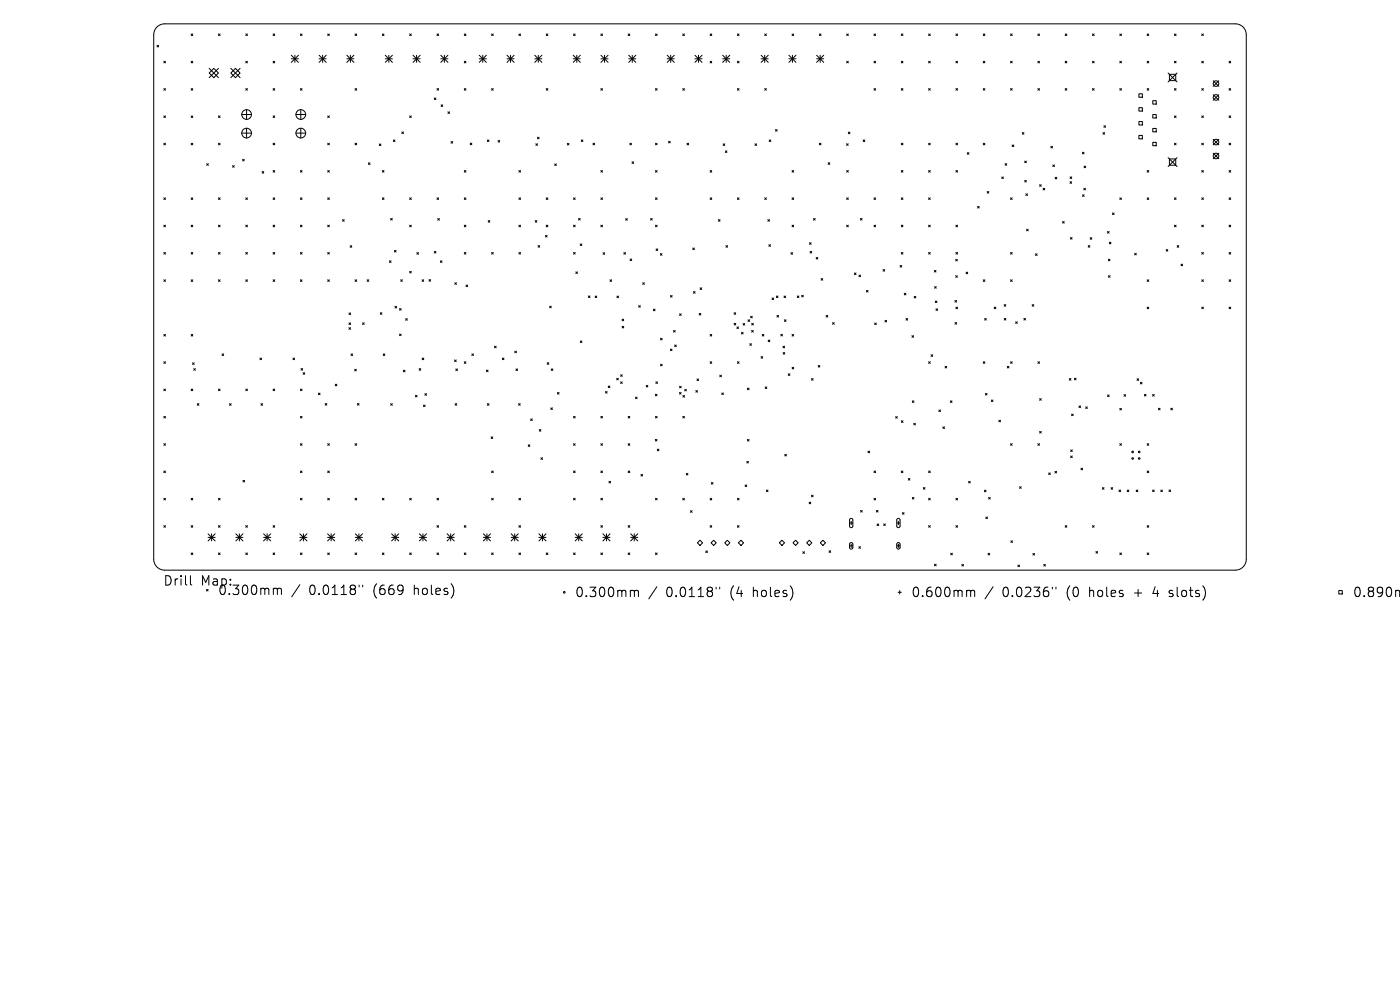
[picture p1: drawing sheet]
<svg xmlns="http://www.w3.org/2000/svg" width="297mm" height="210mm" viewBox="0 0 297 210" stroke-linecap="round" stroke-linejoin="round" font-family="sans-serif">
<defs><g id="words">
<g font-size="2.8">
<text x="34.6" y="124.5">Drill</text>
<text x="42.6" y="124.5">Map:</text>
<text x="46.1" y="126.5">0.300mm</text>
<text x="65.6" y="126.5">0.0118&quot;</text>
<text x="79.3" y="126.5">(669</text>
<text x="88.1" y="126.5">holes)</text>
<text x="121.9" y="126.9">0.300mm</text>
<text x="141.3" y="126.9">0.0118&quot;</text>
<text x="155.1" y="126.9">(4</text>
<text x="160" y="126.9">holes)</text>
<text x="193.2" y="126.9">0.600mm</text>
<text x="212.7" y="126.9">0.0236&quot;</text>
<text x="226.4" y="126.9">(0</text>
<text x="231.3" y="126.9">holes</text>
<text x="241.1" y="126.9">+</text>
<text x="245.3" y="126.9">4</text>
<text x="248.9" y="126.9">slots)</text>
<text x="286.9" y="126.9">0.890mm</text>
</g>
</g></defs>
<g fill="none" stroke="#000" stroke-width=".21">
<path d="M33.3 5.7l.8-.5 .8-.1h227.2a2.32 2.32 0 0 1 2.3 2.3v111.2a2.32 2.32 0 0 1-2.3 2.3h-227.2a2.32 2.32 0 0 1-2.3-2.3v-111.2l.2-1zM33.3 9.6l.4 .4M33.7 9.6l-.4 .4M34.8 13l.3 .3M34.8 18.8l.3 .3M35.1 13l-.3 .3M35.1 18.8l-.3 .3M40.6 18.8l.3 .3M40.6 7.2l.3 .3M40.6 13l.3 .3M40.9 7.2l-.3 .3M40.9 13l-.3 .3"/>
<path d="M40.9 18.8l-.3 .3M44.4 14.5l1.9 2M45.4 14.5l.9 1-.9 1-1-1zM46.3 7.2l.4 .3M46.3 14.5l-1.9 2M46.7 7.2l-.4 .3M49 14.5l1.9 2M49.9 14.5l1 1-1 1-.9-1zM50.9 14.5l-1.9 2M52.1 13l.4 .3M52.1 7.2l.4 .3M52.1 18.8l.4 .3"/>
<path d="M52.5 7.2l-.4 .3M52.5 13l-.4 .3M52.5 18.8l-.4 .3M57.9 13l.4 .3M57.9 7.2l.4 .3M57.9 18.8l.4 .3M58.3 7.2l-.4 .3M58.3 18.8l-.4 .3M58.3 13l-.4 .3M61.8 11.7l1.5 1.5M61.8 12.5h1.5M62.6 11.7v1.5"/>
<path d="M63.3 11.7l-1.5 1.5M63.7 18.8l.4 .3M63.7 7.2l.4 .3M64.1 18.8l-.4 .3M64.1 7.2l-.4 .3M67.7 12.5h1.5M67.7 11.7l1.5 1.5M68.4 11.7v1.5M69.2 11.7l-1.5 1.5M69.5 7.2l.4 .3M69.9 7.2l-.4 .3M73.6 12.5h1.5"/>
<path d="M73.6 11.7l1.5 1.5M74.3 11.7v1.5M75.1 11.7l-1.5 1.5M75.3 18.8l.4 .3M75.3 7.2l.4 .3M75.7 7.2l-.4 .3M75.7 18.8l-.4 .3M81.1 7.2l.4 .3M81.5 7.2l-.4 .3M81.7 12.5h1.5M81.7 11.7l1.5 1.5M82.5 11.7v1.5"/>
<path d="M83.2 11.7l-1.5 1.5M86.9 7.2l.4 .3M87.3 7.2l-.4 .3M87.6 12.5h1.5M87.6 11.7l1.5 1.5M88.4 11.7v1.5M89.1 11.7l-1.5 1.5M92.7 7.2l.3 .3M92.7 18.8l.3 .3M93 18.8l-.3 .3M93 7.2l-.3 .3M93.5 12.5h1.5"/>
<path d="M93.5 11.7l1.5 1.5M94.3 11.7v1.5M95 11.7l-1.5 1.5M98.5 13l.3 .3M98.5 7.2l.3 .3M98.5 18.8l.3 .3M98.8 7.2l-.3 .3M98.8 13l-.3 .3M98.8 18.8l-.3 .3M101.7 11.7l1.5 1.5M101.7 12.5h1.5M102.4 11.7v1.5"/>
<path d="M103.2 11.7l-1.5 1.5M104.3 18.8l.3 .3M104.3 7.2l.3 .3M104.6 7.2l-.3 .3M104.6 18.8l-.3 .3M107.6 11.7l1.5 1.5M107.6 12.5h1.5M108.3 11.7v1.5M109.1 11.7l-1.5 1.5M110.1 7.2l.3 .3M110.4 7.2l-.3 .3M113.4 11.7l1.6 1.5"/>
<path d="M113.4 12.5h1.6M114.2 11.7v1.5M115 11.7l-1.6 1.5M115.9 18.8l.3 .3M115.9 7.2l.3 .3M116.2 18.8l-.3 .3M116.2 7.2l-.3 .3M121.6 12.5h1.5M121.6 11.7l1.5 1.5M121.7 7.2l.3 .3M122 7.2l-.3 .3M122.4 11.7v1.5"/>
<path d="M123.1 11.7l-1.5 1.5M127.5 7.2l.3 .3M127.5 18.8l.3 .3M127.5 12.5h1.5M127.5 11.7l1.5 1.5M127.8 7.2l-.3 .3M127.8 18.8l-.3 .3M128.2 11.7v1.5M129 11.7l-1.5 1.5M133.3 7.2l.3 .3M133.4 12.5h1.5M133.4 11.7l1.5 1.5"/>
<path d="M133.6 7.2l-.3 .3M134.1 11.7v1.5M134.9 11.7l-1.5 1.5M139.1 7.2l.3 .3M139.1 18.8l.3 .3M139.4 18.8l-.3 .3M139.4 7.2l-.3 .3M141.5 12.5h1.5M141.5 11.7l1.5 1.5M142.3 11.7v1.5M143 11.7l-1.5 1.5M144.9 18.8l.3 .3"/>
<path d="M144.9 7.2l.3 .3M145.2 7.2l-.3 .3M145.2 18.8l-.3 .3M147.4 12.5h1.5M147.4 11.7l1.5 1.5M148.2 11.7v1.5M148.9 11.7l-1.5 1.5M150.6 13l.4 .3M150.6 7.2l.4 .3M151 13l-.4 .3M151 7.2l-.4 .3M153.3 12.5h1.5"/>
<path d="M153.3 11.7l1.5 1.5M154.1 11.7v1.5M154.8 11.7l-1.5 1.5M156.4 18.8l.4 .3M156.4 7.2l.4 .3M156.4 13l.4 .3M156.8 13l-.4 .3M156.8 18.8l-.4 .3M156.8 7.2l-.4 .3M161.5 12.5h1.5M161.5 11.7l1.5 1.5M162.2 11.7v1.5"/>
<path d="M162.2 18.8l.4 .3M162.2 7.2l.4 .3M162.6 7.2l-.4 .3M162.6 18.8l-.4 .3M163 11.7l-1.5 1.5M167.4 12.5h1.5M167.4 11.7l1.5 1.5M168 7.2l.4 .3M168.1 11.7v1.5M168.4 7.2l-.4 .3M168.9 11.7l-1.5 1.5M173.2 12.5h1.5"/>
<path d="M173.2 11.7l1.5 1.5M173.8 7.2l.4 .3M174 11.7v1.5M174.2 7.2l-.4 .3M174.7 11.7l-1.5 1.5M179.6 13l.4 .3M179.6 7.2l.4 .3M180 13l-.4 .3M180 7.2l-.4 .3M185.4 18.8l.4 .3M185.4 13l.4 .3M185.4 7.2l.4 .3"/>
<path d="M185.8 7.2l-.4 .3M185.8 13l-.4 .3M185.8 18.8l-.4 .3M191.2 18.8l.4 .3M191.2 13l.4 .3M191.2 7.2l.4 .3M191.6 7.2l-.4 .3M191.6 18.8l-.4 .3M191.6 13l-.4 .3M197 18.8l.3 .3M197 7.2l.3 .3M197 13l.3 .3"/>
<path d="M197.3 18.8l-.3 .3M197.3 13l-.3 .3M197.3 7.2l-.3 .3M202.8 18.8l.3 .3M202.8 7.2l.3 .3M202.8 13l.3 .3M203.1 13l-.3 .3M203.1 18.8l-.3 .3M203.1 7.2l-.3 .3M208.6 13l.3 .3M208.6 18.8l.3 .3M208.6 7.2l.3 .3"/>
<path d="M208.9 7.2l-.3 .3M208.9 13l-.3 .3M208.9 18.8l-.3 .3M214.4 13l.3 .3M214.4 7.2l.3 .3M214.4 18.8l.3 .3M214.7 7.2l-.3 .3M214.7 18.8l-.3 .3M214.7 13l-.3 .3M220.2 18.8l.3 .3M220.2 13l.3 .3M220.2 7.2l.3 .3"/>
<path d="M220.5 18.8l-.3 .3M220.5 13l-.3 .3M220.5 7.2l-.3 .3M226 18.8l.3 .3M226 13l.3 .3M226 7.2l.3 .3M226.3 13l-.3 .3M226.3 7.2l-.3 .3M226.3 18.8l-.3 .3M231.8 18.8l.3 .3M231.8 13l.3 .3M231.8 7.2l.3 .3"/>
<path d="M232.1 7.2l-.3 .3M232.1 18.8l-.3 .3M232.1 13l-.3 .3M237.6 18.8l.3 .3M237.6 7.2l.3 .3M237.6 13l.3 .3M237.9 18.8l-.3 .3M237.9 13l-.3 .3M237.9 7.2l-.3 .3M241.6 19.9h.7v.7h-.7zM243.4 18.8l.3 .3M243.4 7.2l.3 .3"/>
<path d="M243.4 13l.3 .3M243.7 13l-.3 .3M243.7 18.8l-.3 .3M243.7 7.2l-.3 .3M247.8 15.5l1.9 1.9M248.1 15.8h1.3v1.3h-1.3zM249.2 13l.3 .3M249.2 18.8l.3 .3M249.2 7.2l.3 .3M249.5 7.2l-.3 .3M249.5 13l-.3 .3M249.5 18.8l-.3 .3"/>
<path d="M249.7 15.5l-1.9 1.9M254.9 13l.4 .3M254.9 7.2l.4 .3M254.9 18.8l.4 .3M255.3 7.2l-.4 .3M255.3 18.8l-.4 .3M255.3 13l-.4 .3M257.4 17.1l1.2 1.2M258.6 17.1l-1.2 1.2M260.7 18.8l.4 .3M260.7 13l.4 .3M261.1 13l-.4 .3"/>
<path d="M261.1 18.8l-.4 .3M34.8 24.6l.3 .3M34.8 30.4l.3 .3M35.1 24.6l-.3 .3M35.1 30.4l-.3 .3M40.6 24.6l.3 .3M40.6 30.4l.3 .3M40.9 24.6l-.3 .3M40.9 30.4l-.3 .3M43.9 34.7l.3 .4M44.2 34.7l-.3 .4M46.3 24.6l.4 .3"/>
<path d="M46.3 30.4l.4 .3M46.7 30.4l-.4 .3M46.7 24.6l-.4 .3M49.3 35.1l.4 .4M49.7 35.1l-.4 .4M51.3 24.3h2M51.3 28.2h2M51.5 33.8l.3 .3M51.8 33.8l-.3 .3M52.3 23.3v2M52.3 27.2v2.1M55.6 36.4l.4 .3"/>
<path d="M56 36.4l-.4 .3M57.9 30.4l.4 .3M57.9 24.6l.4 .3M57.9 36.2l.4 .3M58.3 24.6l-.4 .3M58.3 30.4l-.4 .3M58.3 36.2l-.4 .3M62.8 24.3h2M62.8 28.2h2M63.7 36.2l.4 .3M63.8 23.3v2M63.8 27.2v2.1"/>
<path d="M64.1 36.2l-.4 .3M69.5 36.2l.4 .3M69.5 30.4l.4 .3M69.5 24.6l.4 .3M69.9 24.6l-.4 .3M69.9 36.2l-.4 .3M69.9 30.4l-.4 .3M75.3 30.4l.4 .3M75.7 30.4l-.4 .3M78.2 34.5l.3 .4M78.5 34.5l-.3 .4M80.5 30.5l.3 .4"/>
<path d="M80.8 30.5l-.3 .4M81.1 36.2l.4 .3M81.5 36.2l-.4 .3M83.4 29.7l.4 .3M83.8 29.7l-.4 .3M85.3 28l.3 .3M85.6 28l-.3 .3M86.9 24.6l.4 .3M87.3 24.6l-.4 .3M92.1 20.8l.4 .3M92.5 20.8l-.4 .3M93.6 22.2l.3 .4"/>
<path d="M93.9 22.2l-.3 .4M95 23.7l.4 .4M95.4 23.7l-.4 .4M95.7 30l.3 .4M96 30l-.3 .4M98.5 36.2l.3 .3M98.8 36.2l-.3 .3M99.7 30.4l.4 .3M100.1 30.4l-.4 .3M103.4 29.7l.3 .3M103.7 29.7l-.3 .3M105.7 29.8l.3 .3"/>
<path d="M106 29.8l-.3 .3M110.1 36.2l.3 .3M110.4 36.2l-.3 .3M113.7 30.5l.3 .3M114 29.1l.4 .4M114 30.5l-.3 .3M114.4 29.1l-.4 .4M117.7 34.8l.3 .3M118 34.8l-.3 .3M120.4 30.4l.3 .4M120.7 30.4l-.3 .4M123.3 29.7l.4 .3"/>
<path d="M123.7 29.7l-.4 .3M125.8 30.4l.3 .3M126.1 30.4l-.3 .3M127.5 36.2l.3 .3M127.8 36.2l-.3 .3M133.6 30.4l.4 .3M134 30.4l-.4 .3M134.1 34.3l.3 .4M134.4 34.3l-.3 .4M139.1 30.4l.3 .3M139.1 36.2l.3 .3M139.4 30.4l-.3 .3"/>
<path d="M139.4 36.2l-.3 .3M141.8 30l.4 .3M142.2 30l-.4 .3M145.8 30.4l.3 .3M146.1 30.4l-.3 .3M150.6 36.2l.4 .3M151 36.2l-.4 .3M153.4 30.5l.4 .4M153.8 30.5l-.4 .4M153.9 32l.3 .4M154.2 32l-.3 .4M160.2 30.5l.3 .4"/>
<path d="M160.5 30.5l-.3 .4M163.2 29.7l.3 .3M163.5 29.7l-.3 .3M164.5 27.5l.4 .3M164.9 27.5l-.4 .3M168 36.2l.4 .3M168.4 36.2l-.4 .3M173.8 30.4l.4 .3M174.2 30.4l-.4 .3M175.7 34.5l.3 .4M176 34.5l-.3 .4M179.6 30.5l.3 .3"/>
<path d="M179.6 36.2l.4 .3M179.9 30.5l-.3 .3M180 28l.3 .4M180 36.2l-.4 .3M180.3 28l-.3 .4M183.1 29.7l.4 .3M183.5 29.7l-.4 .3M191.2 30.4l.4 .3M191.2 36.2l.4 .3M191.6 30.4l-.4 .3M191.6 36.2l-.4 .3M197 36.2l.3 .3"/>
<path d="M197 30.4l.3 .3M197.3 36.2l-.3 .3M197.3 30.4l-.3 .3M202.8 36.2l.3 .3M202.8 30.4l.3 .3M203.1 36.2l-.3 .3M203.1 30.4l-.3 .3M205.2 32.4l.4 .3M205.6 32.4l-.4 .3M208.6 30.4l.3 .3M208.9 30.4l-.3 .3M212.5 37.5l.4 .4"/>
<path d="M212.9 37.5l-.4 .4M213.2 34.7l.4 .4M213.6 34.7l-.4 .4M214.7 30.8l.4 .3M215.1 30.8l-.4 .3M216.9 28.1l.3 .4M217.2 28.1l-.3 .4M217.4 34.2l.3 .3M217.4 38.3l.3 .3M217.7 34.2l-.3 .3M217.7 38.3l-.3 .3M220.6 39.2l.3 .3"/>
<path d="M220.9 39.2l-.3 .3M221.3 39.9l.3 .4M221.6 39.9l-.3 .4M222.9 31l.4 .4M223.3 31l-.4 .4M223.4 35l.3 .3M223.7 35l-.3 .3M223.8 37.6l.4 .4M224.2 37.6l-.4 .4M227 38.5l.3 .4M227 37.5l.4 .4M227.3 38.5l-.3 .4"/>
<path d="M227.4 37.5l-.4 .4M229.6 32.3l.4 .3M229.9 39.9l.4 .4M230 32.3l-.4 .3M230 35.2l.3 .4M230.3 39.9l-.4 .4M230.3 35.2l-.3 .4M234 28.1l.3 .4M234.2 26.7l.3 .3M234.3 28.1l-.3 .4M234.5 26.7l-.3 .3M241.6 22.8h.7v.8h-.7z"/>
<path d="M241.6 25.8h.7v.7h-.7zM241.6 28.7h.7v.8h-.7zM243.4 36.2l.3 .3M243.7 36.2l-.3 .3M244.6 21.4h.7v.7h-.7zM244.6 24.3h.7v.7h-.7zM244.6 27.2h.7v.8h-.7zM244.6 30.2h.7v.7h-.7zM247.8 33.4l1.9 1.9M248.1 33.7h1.3v1.4h-1.3zM249.2 30.4l.3 .3M249.2 24.6l.3 .3"/>
<path d="M249.5 24.6l-.3 .3M249.5 30.4l-.3 .3M249.7 33.4l-1.9 1.9M254.9 30.4l.4 .3M254.9 24.6l.4 .3M254.9 36.2l.4 .3M255.3 30.4l-.4 .3M255.3 24.6l-.4 .3M255.3 36.2l-.4 .3M257.4 20.1l1.2 1.2M257.4 29.6l1.2 1.1M257.4 32.5l1.2 1.2"/>
<path d="M258.6 20.1l-1.2 1.2M258.6 29.6l-1.2 1.1M258.6 32.5l-1.2 1.2M260.7 30.4l.4 .3M260.7 24.6l.4 .3M260.7 36.2l.4 .3M261.1 24.6l-.4 .3M261.1 36.2l-.4 .3M261.1 30.4l-.4 .3M34.8 42l.3 .3M34.8 47.8l.3 .3M34.8 53.6l.3 .3"/>
<path d="M34.8 59.4l.3 .3M35.1 42l-.3 .3M35.1 47.8l-.3 .3M35.1 53.6l-.3 .3M35.1 59.4l-.3 .3M40.6 47.8l.3 .3M40.6 53.6l.3 .3M40.6 42l.3 .3M40.6 59.4l.3 .3M40.9 42l-.3 .3M40.9 47.8l-.3 .3M40.9 53.6l-.3 .3"/>
<path d="M40.9 59.4l-.3 .3M46.3 42l.4 .3M46.3 53.6l.4 .3M46.3 59.4l.4 .3M46.3 47.8l.4 .3M46.7 42l-.4 .3M46.7 47.8l-.4 .3M46.7 59.4l-.4 .3M46.7 53.6l-.4 .3M52.1 42l.4 .3M52.1 59.4l.4 .3M52.1 53.6l.4 .3"/>
<path d="M52.1 47.8l.4 .3M52.5 42l-.4 .3M52.5 53.6l-.4 .3M52.5 59.4l-.4 .3M52.5 47.8l-.4 .3M57.9 47.8l.4 .3M57.9 42l.4 .3M57.9 59.4l.4 .3M57.9 53.6l.4 .3M58.3 47.8l-.4 .3M58.3 53.6l-.4 .3M58.3 59.4l-.4 .3"/>
<path d="M58.3 42l-.4 .3M63.7 47.8l.4 .3M63.7 59.4l.4 .3M63.7 42l.4 .3M63.7 53.6l.4 .3M64.1 42l-.4 .3M64.1 47.8l-.4 .3M64.1 53.6l-.4 .3M64.1 59.4l-.4 .3M69.5 53.6l.4 .3M69.5 47.8l.4 .3M69.5 59.4l.4 .3"/>
<path d="M69.5 42l.4 .3M69.9 42l-.4 .3M69.9 47.8l-.4 .3M69.9 59.4l-.4 .3M69.9 53.6l-.4 .3M72.7 46.6l.3 .3M73 46.6l-.3 .3M74.3 52.1l.3 .4M74.6 52.1l-.3 .4M75.3 59.4l.4 .3M75.7 59.4l-.4 .3M77.9 59.3l.3 .4"/>
<path d="M78.2 59.3l-.3 .4M81.1 42l.4 .3M81.5 42l-.4 .3M82.6 55.3l.4 .4M82.9 46.3l.3 .4M83 55.3l-.4 .4M83.2 46.3l-.3 .4M83.7 53.1l.3 .4M84 53.1l-.3 .4M85 59.3l.4 .4M85.4 59.3l-.4 .4M86.9 57.6l.3 .3"/>
<path d="M86.9 42l.4 .3M86.9 47.8l.4 .3M87.2 57.6l-.3 .3M87.3 42l-.4 .3M87.3 47.8l-.4 .3M88.4 53.6l.4 .3M88.8 53.6l-.4 .3M89.5 59.3l.4 .4M89.9 59.3l-.4 .4M91 59.3l.4 .4M91.4 59.3l-.4 .4M92.1 53.3l.4 .4"/>
<path d="M92.5 53.3l-.4 .4M92.7 42l.3 .3M92.9 46.4l.3 .3M93 42l-.3 .3M93.2 46.4l-.3 .3M93.4 55.3l.4 .4M93.8 55.3l-.4 .4M96.5 60l.3 .3M96.8 60l-.3 .3M98.5 47.8l.3 .3M98.5 42l.3 .3M98.5 53.6l.3 .3"/>
<path d="M98.8 53.6l-.3 .3M98.8 47.8l-.3 .3M98.8 42l-.3 .3M103.6 46.8l.3 .3M103.9 46.8l-.3 .3M104.3 53.6l.3 .3M104.6 53.6l-.3 .3M110.1 47.8l.3 .3M110.1 53.6l.3 .3M110.1 42l.3 .3M110.4 42l-.3 .3M110.4 47.8l-.3 .3"/>
<path d="M110.4 53.6l-.3 .3M113.5 46.8l.4 .3M113.9 46.8l-.4 .3M114.1 52.1l.4 .3M114.5 52.1l-.4 .3M115.7 49.9l.4 .4M115.9 47.8l.3 .3M115.9 42l.3 .3M116.1 49.9l-.4 .4M116.2 42l-.3 .3M116.2 47.8l-.3 .3M121.7 42l.3 .3"/>
<path d="M121.7 53.6l.3 .3M121.7 47.8l.3 .3M122 47.8l-.3 .3M122 53.6l-.3 .3M122 42l-.3 .3M122.2 57.7l.3 .3M122.5 57.7l-.3 .3M122.7 46.3l.4 .4M123.1 46.3l-.4 .4M123.1 51.7l.3 .4M123.4 51.7l-.3 .4M127.5 42l.3 .3"/>
<path d="M127.5 47.8l.3 .3M127.8 42l-.3 .3M127.8 47.8l-.3 .3M127.9 53.6l.4 .4M128.3 53.6l-.4 .4M129.4 59.3l.4 .4M129.8 59.3l-.4 .4M132.3 53.6l.4 .3M132.7 53.6l-.4 .3M132.7 46.4l.4 .3M133.1 46.4l-.4 .3M133.7 54.9l.3 .4"/>
<path d="M134 54.9l-.3 .4M136.4 60l.3 .3M136.7 60l-.3 .3M138 46.3l.4 .4M138.4 46.3l-.4 .4M139.1 47.8l.3 .3M139.1 42l.3 .3M139.2 52.8l.3 .3M139.4 42l-.3 .3M139.4 47.8l-.3 .3M139.5 52.8l-.3 .3M140.1 53.8l.3 .4"/>
<path d="M140.4 53.8l-.3 .4M147 52.6l.3 .4M147.3 52.6l-.3 .4M150.6 42l.4 .3M151 42l-.4 .3M152.4 46.6l.4 .3M152.8 46.6l-.4 .3M154 52.1l.4 .3M154.4 52.1l-.4 .3M156.4 42l.4 .3M156.8 42l-.4 .3M162.2 42l.4 .3"/>
<path d="M162.6 42l-.4 .3M162.9 46.6l.3 .3M163.1 51.9l.4 .4M163.2 46.6l-.3 .3M163.5 51.9l-.4 .4M167.8 53.6l.3 .3M168 42l.4 .3M168 47.8l.4 .3M168.1 53.6l-.3 .3M168.4 47.8l-.4 .3M168.4 42l-.4 .3M171.7 51.5l.4 .3"/>
<path d="M171.9 53.3l.3 .4M172.1 51.5l-.4 .3M172.2 53.3l-.3 .4M172.6 46.4l.3 .3M172.9 46.4l-.3 .3M173.1 54.6l.4 .4M173.5 54.6l-.4 .4M174.2 59.1l.3 .3M174.5 59.1l-.3 .3M179.6 47.8l.4 .3M179.6 42l.4 .3M180 42l-.4 .3"/>
<path d="M180 47.8l-.4 .3M181.3 57.9l.3 .3M181.6 57.9l-.3 .3M182.2 58.4l.4 .3M182.5 46.3l.4 .4M182.6 58.4l-.4 .3M182.9 46.3l-.4 .4M185.4 42l.4 .3M185.4 47.8l.4 .3M185.8 47.8l-.4 .3M185.8 42l-.4 .3M187.3 57.2l.4 .3"/>
<path d="M187.7 57.2l-.4 .3M190.9 56.3l.4 .4M191.2 47.8l.4 .3M191.2 53.6l.4 .3M191.2 42l.4 .3M191.3 56.3l-.4 .4M191.6 47.8l-.4 .3M191.6 42l-.4 .3M191.6 53.6l-.4 .3M197 53.6l.3 .3M197 42l.3 .3M197 47.8l.3 .3"/>
<path d="M197.3 42l-.3 .3M197.3 47.8l-.3 .3M197.3 53.6l-.3 .3M198.2 57.4l.4 .3M198.6 57.4l-.4 .3M202.7 55l.4 .4M202.8 58.5l.3 .3M202.8 53.6l.3 .3M202.8 47.8l.3 .3M203.1 55l-.4 .4M203.1 58.5l-.3 .3M203.1 53.6l-.3 .3"/>
<path d="M203.1 47.8l-.3 .3M204.9 57.7l.4 .4M205.3 57.7l-.4 .4M207.4 43.8l.3 .3M207.7 43.8l-.3 .3M208.6 59.4l.3 .3M208.9 59.4l-.3 .3M209.4 40.6l.4 .4M209.8 40.6l-.4 .4M214.4 42l.3 .3M214.4 59.4l.3 .3M214.4 53.6l.3 .3"/>
<path d="M214.7 42l-.3 .3M214.7 53.6l-.3 .3M214.7 59.4l-.3 .3M217.6 41.1l.4 .4M217.8 48.6l.3 .4M218 41.1l-.4 .4M218.1 48.6l-.3 .4M219.7 53.8l.3 .4M220 53.8l-.3 .4M225.4 47l.4 .3M225.8 47l-.4 .3M227.1 50.4l.3 .3"/>
<path d="M227.4 50.4l-.3 .3M229.7 41.3l.3 .4M230 41.3l-.3 .4M230.9 52.1l.3 .3M231.2 52.1l-.3 .3M231.3 50.4l.3 .4M231.6 50.4l-.3 .4M235 49.1l.3 .4M235.1 55l.4 .3M235.2 58.5l.3 .3M235.3 49.1l-.3 .4M235.3 51.4l.4 .3"/>
<path d="M235.5 55l-.4 .3M235.5 58.5l-.3 .3M235.7 51.4l-.4 .3M236 45.2l.4 .3M236.4 45.2l-.4 .3M237.6 42l.3 .3M237.9 42l-.3 .3M240.7 53.7l.4 .4M241.1 53.7l-.4 .4M243.4 59.4l.3 .3M243.4 42l.3 .3M243.7 42l-.3 .3"/>
<path d="M243.7 59.4l-.3 .3M247.4 52.9l.3 .4M247.7 52.9l-.3 .4M249.2 42l.3 .3M249.2 47.8l.3 .3M249.5 47.8l-.3 .3M249.5 42l-.3 .3M249.7 52.1l.4 .4M250.1 52.1l-.4 .4M250.5 56l.4 .4M250.9 56l-.4 .4M254.9 47.8l.4 .3"/>
<path d="M254.9 53.6l.4 .3M254.9 42l.4 .3M254.9 59.4l.4 .3M255.3 47.8l-.4 .3M255.3 53.6l-.4 .3M255.3 42l-.4 .3M255.3 59.4l-.4 .3M260.7 59.4l.4 .3M260.7 42l.4 .3M260.7 47.8l.4 .3M260.7 53.6l.4 .3M261.1 42l-.4 .3"/>
<path d="M261.1 47.8l-.4 .3M261.1 53.6l-.4 .3M261.1 59.4l-.4 .3M34.8 70.9l.3 .4M34.8 76.7l.3 .4M35.1 70.9l-.3 .4M35.1 76.7l-.3 .4M40.6 70.9l.3 .4M40.9 77l.3 .3M40.9 70.9l-.3 .4M41.1 78.2l.4 .3M41.2 77l-.3 .3"/>
<path d="M41.5 78.2l-.4 .3M47.1 75.1l.4 .3M47.5 75.1l-.4 .3M55.1 76l.4 .3M55.5 76l-.4 .3M62.1 76l.4 .3M62.5 76l-.4 .3M63.9 78.2l.3 .3M64.2 78.2l-.3 .3M64.3 79.1l.3 .3M64.6 79.1l-.3 .3M74 69.5l.4 .4"/>
<path d="M74 66.4l.4 .3M74 68.5l.4 .3M74.4 69.5l-.4 .4M74.4 66.4l-.4 .3M74.4 68.5l-.4 .3M74.5 75.1l.3 .3M74.8 75.1l-.3 .3M75.2 78.3l.4 .4M75.6 78.3l-.4 .4M76.9 68.5l.4 .3M77.3 68.5l-.4 .3M80.7 66.3l.3 .4"/>
<path d="M81 66.3l-.3 .4M81.3 75.1l.3 .3M81.6 75.1l-.3 .3M83.8 65l.3 .3M84.1 65l-.3 .3M84.8 65.5l.3 .3M84.8 70.9l.3 .3M85.1 65.5l-.3 .3M85.1 70.9l-.3 .3M85.6 78.5l.3 .4M85.9 78.5l-.3 .4M86.1 67.6l.3 .3"/>
<path d="M86.4 67.6l-.3 .3M88.9 78.2l.4 .3M89.3 78.2l-.4 .3M89.6 76l.3 .3M89.9 76l-.3 .3M96.4 76.4l.4 .3M96.7 78.3l.4 .3M96.8 76.4l-.4 .3M97.1 78.3l-.4 .3M98.5 76.7l.3 .4M98.8 76.7l-.3 .4M98.9 60.5l.3 .3"/>
<path d="M99.2 60.5l-.3 .3M100.1 75.1l.3 .3M100.4 75.1l-.3 .3M103.2 78.5l.3 .4M103.5 78.5l-.3 .4M104.9 73.4l.4 .4M105.3 73.4l-.4 .4M106.6 76l.3 .3M106.9 76l-.3 .3M109.2 74.5l.4 .3M109.5 78.3l.3 .3M109.6 74.5l-.4 .3"/>
<path d="M109.8 78.3l-.3 .3M116.1 76.9l.3 .4M116.4 76.9l-.3 .4M116.6 64.9l.3 .4M116.9 78.2l.4 .4M116.9 64.9l-.3 .4M117.3 78.2l-.4 .4M123.1 72.3l.4 .4M123.5 72.3l-.4 .4M124.8 62.8l.4 .3M125.2 62.8l-.4 .3M126.3 62.8l.3 .3"/>
<path d="M126.6 62.8l-.3 .3M130.9 62.8l.3 .4M131.2 62.8l-.3 .4M131.7 79.5l.3 .3M132 67.7l.3 .4M132 69.2l.3 .4M132 79.5l-.3 .3M132.3 67.7l-.3 .4M132.3 69.2l-.3 .4M135.5 64.8l.3 .4M135.8 64.8l-.3 .4M138.6 65.6l.4 .3"/>
<path d="M139 65.6l-.4 .3M140.1 71.8l.4 .3M140.1 77.3l.4 .3M140.5 71.8l-.4 .3M140.5 77.3l-.4 .3M142.2 74l.4 .4M142.2 62.7l.4 .3M142.6 74l-.4 .4M142.6 62.7l-.4 .3M142.9 70.1l.3 .3M143.1 73.2l.4 .3M143.2 70.1l-.3 .3"/>
<path d="M143.5 73.2l-.4 .3M144.2 66.6l.3 .3M144.5 66.6l-.3 .3M147.1 61.9l.4 .3M147.5 61.9l-.4 .3M148.3 66.5l.4 .3M148.5 61.1l.4 .3M148.7 66.5l-.4 .3M148.9 61.1l-.4 .3M150.6 70.9l.4 .4M150.6 76.7l.4 .4M151 70.9l-.4 .4"/>
<path d="M151 76.7l-.4 .4M152.7 79.6l.3 .3M153 79.6l-.3 .3M155.7 66.3l.4 .4M155.7 68.6l.4 .3M156.1 66.3l-.4 .4M156.1 68.6l-.4 .3M156.3 69.3l.4 .4M156.4 76.7l.4 .4M156.7 69.3l-.4 .4M156.8 76.7l-.4 .4M157.3 70.5l.3 .3"/>
<path d="M157.6 68.6l.4 .4M157.6 70.5l-.3 .3M158 68.6l-.4 .4M158.7 67.8l.3 .4M159 67.8l-.3 .4M159.1 72.9l.3 .4M159.2 67.1l.4 .3M159.4 72.9l-.3 .4M159.5 70.1l.3 .3M159.5 68.6l.3 .3M159.6 67.1l-.4 .3M159.8 70.1l-.3 .3"/>
<path d="M159.8 68.6l-.3 .3M161.5 75.6l.3 .4M161.7 70.9l.3 .4M161.8 75.6l-.3 .4M162 70.9l-.3 .4M163 72.1l.3 .4M163.3 72.1l-.3 .4M163.8 63.2l.3 .4M164.1 63.2l-.3 .4M164.7 62.8l.3 .3M164.8 66.9l.4 .4M165 62.8l-.3 .3"/>
<path d="M165.2 66.9l-.4 .4M165.6 70.9l.4 .4M166 70.9l-.4 .4M166.1 73.4l.4 .4M166.1 74.8l.4 .3M166.3 62.8l.4 .3M166.4 67.8l.4 .4M166.5 73.4l-.4 .4M166.5 74.8l-.4 .3M166.7 62.8l-.4 .3M166.8 67.8l-.4 .4M167.2 79.3l.4 .3"/>
<path d="M167.6 79.3l-.4 .3M168 70.9l.4 .4M168 77.9l.4 .4M168.4 70.9l-.4 .4M168.4 77.9l-.4 .4M169.1 62.8l.4 .3M169.5 62.8l-.4 .3M170.1 62.6l.3 .4M170.4 62.6l-.3 .4M173.6 77.5l.3 .4M173.9 77.5l-.3 .4M175.3 66.9l.3 .4"/>
<path d="M175.6 66.9l-.3 .4M176.6 68.4l.4 .4M177 68.4l-.4 .4M183.8 61.6l.3 .4M184.1 61.6l-.3 .4M185.6 68.5l.3 .4M185.9 68.5l-.3 .4M187.7 68l.4 .3M188.1 68l-.4 .3M191.8 62.2l.4 .4M192.2 62.2l-.4 .4M192.2 67.6l.4 .3"/>
<path d="M192.6 67.6l-.4 .3M193.5 71.2l.3 .4M193.8 71.2l-.3 .4M193.9 62.9l.4 .3M194.3 62.9l-.4 .3M197 76.7l.3 .4M197.3 76.7l-.3 .4M197.5 75.3l.4 .3M197.9 75.3l-.4 .3M198.3 60.8l.3 .3M198.4 63.9l.4 .3M198.6 65.5l.3 .4"/>
<path d="M198.6 60.8l-.3 .3M198.8 63.9l-.4 .3M198.9 65.5l-.3 .4M200.5 77.7l.3 .4M200.8 77.7l-.3 .4M202.6 63.7l.3 .4M202.6 68.4l.3 .4M202.8 65.1l.3 .4M202.9 63.7l-.3 .4M202.9 68.4l-.3 .4M203.1 65.1l-.3 .4M208.6 76.7l.3 .4"/>
<path d="M208.9 67.6l.3 .3M208.9 76.7l-.3 .4M209.2 67.6l-.3 .3M210.9 65.2l.4 .3M211.3 65.2l-.4 .3M213 64.6l.4 .4M213 67.5l.4 .4M213.4 64.6l-.4 .4M213.4 67.5l-.4 .4M213.7 77.7l.3 .4M214 77.7l-.3 .4M214.4 76.7l.3 .4"/>
<path d="M214.7 76.7l-.3 .4M215.5 68.3l.3 .3M215.8 68.3l-.3 .3M217.2 67.5l.4 .4M217.6 67.5l-.4 .4M219 64.6l.3 .4M219.3 64.6l-.3 .4M220.2 76.7l.3 .4M220.5 76.7l-.3 .4M243.4 65.1l.3 .4M243.7 65.1l-.3 .4M254.9 65.1l.4 .4"/>
<path d="M255.3 65.1l-.4 .4M260.7 65.1l.4 .4M261.1 65.1l-.4 .4M34.8 82.5l.3 .4M34.8 88.3l.3 .4M34.8 94.1l.3 .4M34.8 99.9l.3 .4M35.1 82.5l-.3 .4M35.1 88.3l-.3 .4M35.1 94.1l-.3 .4M35.1 99.9l-.3 .4M40.6 82.5l.3 .4"/>
<path d="M40.9 82.5l-.3 .4M41.9 85.6l.3 .4M42.2 85.6l-.3 .4M46.3 82.5l.4 .4M46.7 82.5l-.4 .4M48.7 85.6l.3 .4M49 85.6l-.3 .4M52.1 82.5l.4 .4M52.5 82.5l-.4 .4M55.4 85.6l.3 .4M55.7 85.6l-.3 .4M57.9 82.5l.4 .4"/>
<path d="M58.3 82.5l-.4 .4M63.7 82.5l.4 .4M63.7 99.9l.4 .4M63.7 94.1l.4 .4M63.7 88.3l.4 .4M64.1 88.3l-.4 .4M64.1 94.1l-.4 .4M64.1 99.9l-.4 .4M64.1 82.5l-.4 .4M67.5 83.4l.4 .3M67.9 83.4l-.4 .3M69 85.6l.3 .3"/>
<path d="M69.3 85.6l-.3 .3M69.5 99.9l.4 .4M69.5 94.1l.4 .4M69.9 94.1l-.4 .4M69.9 99.9l-.4 .4M71.1 81.5l.4 .3M71.5 81.5l-.4 .3M75.3 94.1l.4 .4M75.7 94.1l-.4 .4M75.8 85.6l.4 .3M76.2 85.6l-.4 .3M82.9 85.6l.3 .4"/>
<path d="M83.2 85.6l-.3 .4M88.1 83.9l.4 .3M88.5 83.9l-.4 .3M89.8 85.9l.4 .4M90.1 83.5l.4 .4M90.2 85.9l-.4 .4M90.5 83.5l-.4 .4M96.6 85.6l.3 .4M96.9 85.6l-.3 .4M103.4 85.6l.3 .4M103.7 85.6l-.3 .4M104.2 92.7l.3 .3"/>
<path d="M104.3 99.9l.3 .4M104.5 92.7l-.3 .3M104.6 99.9l-.3 .4M110 85.6l.4 .4M110.4 85.6l-.4 .4M112.1 94.4l.3 .3M112.4 94.4l-.3 .3M112.6 88.9l.3 .3M112.9 88.9l-.3 .3M114.4 91.1l.4 .4M114.7 97.1l.4 .4M114.8 91.1l-.4 .4"/>
<path d="M115.1 97.1l-.4 .4M116.8 86.5l.4 .4M117.2 86.5l-.4 .4M118.3 83.3l.3 .3M118.6 83.3l-.3 .3M121.7 88.3l.3 .4M121.7 94.1l.3 .4M121.7 99.9l.3 .4M122 94.1l-.3 .4M122 99.9l-.3 .4M122 88.3l-.3 .4M127.5 88.3l.3 .4"/>
<path d="M127.5 99.9l.3 .4M127.5 94.1l.3 .4M127.8 88.3l-.3 .4M127.8 94.1l-.3 .4M127.8 99.9l-.3 .4M128.5 83l.3 .4M128.8 83l-.3 .4M129 81.9l.4 .3M129.4 81.9l-.4 .3M130.8 80.2l.4 .4M131.2 80.2l-.4 .4M131.7 81l.3 .3"/>
<path d="M132 81l-.3 .3M133.3 94.1l.3 .4M133.3 99.9l.3 .4M133.3 88.3l.3 .4M133.6 88.3l-.3 .4M133.6 94.1l-.3 .4M133.6 99.9l-.3 .4M134.8 84.2l.4 .4M135.2 84.2l-.4 .4M137.1 81.7l.3 .4M137.4 81.7l-.3 .4M139 93.2l.4 .4"/>
<path d="M139 83.6l.4 .4M139.1 88.3l.3 .4M139.1 81l.4 .3M139.4 93.2l-.4 .4M139.4 83.6l-.4 .4M139.4 88.3l-.3 .4M139.4 95.3l.4 .3M139.5 81l-.4 .3M139.8 95.3l-.4 .3M144.1 83.3l.4 .3M144.2 81.9l.3 .4M144.5 83.3l-.4 .3"/>
<path d="M144.5 81.9l-.3 .4M144.9 88.3l.3 .4M144.9 83.9l.3 .3M145.2 88.3l-.3 .4M145.2 83.9l-.3 .3M145.3 82.6l.3 .3M145.6 82.6l-.3 .3M147.6 82.8l.4 .4M147.9 80.4l.3 .3M148 82.8l-.4 .4M148.2 80.4l-.3 .3M153.1 83.4l.4 .3"/>
<path d="M153.5 83.4l-.4 .3M158.4 97.9l.4 .3M158.6 82.3l.3 .4M158.6 93.2l.3 .4M158.8 97.9l-.4 .3M158.9 82.3l-.3 .4M158.9 93.2l-.3 .4M162.3 82.1l.4 .3M162.7 82.1l-.4 .3M166.5 96.4l.3 .3M166.8 96.4l-.3 .3M172.2 80.3l.3 .4"/>
<path d="M172.5 80.3l-.3 .4M184.1 95.7l.4 .3M184.5 95.7l-.4 .3M185.4 99.9l.4 .4M185.8 99.9l-.4 .4M190 88.4l.4 .3M190.4 88.4l-.4 .3M191.2 99.9l.4 .4M191.2 89.3l.4 .3M191.6 99.9l-.4 .4M191.6 89.3l-.4 .3M193.5 85l.4 .4"/>
<path d="M193.9 89.8l.3 .3M193.9 85l-.4 .4M194.2 89.8l-.3 .3M197 99.9l.3 .4M197.3 99.9l-.3 .4M199.2 87l.3 .3M199.5 87l-.3 .3M200 90.6l.4 .3M200.4 90.6l-.4 .3M201.6 85l.4 .4M202 85l-.4 .4M209.1 83.4l.3 .4"/>
<path d="M209.4 83.4l-.3 .4M210.3 84.8l.4 .4M210.7 84.8l-.4 .4M211.9 89.1l.3 .4M212.2 89.1l-.3 .4M214.4 94.1l.3 .4M214.7 94.1l-.3 .4M220.2 94.1l.3 .4M220.5 94.1l-.3 .4M220.5 84.6l.4 .3M220.6 91.5l.3 .4M220.9 84.6l-.4 .3"/>
<path d="M220.9 91.5l-.3 .4M223.8 100l.4 .3M224.2 100l-.4 .3M226.8 80.3l.4 .4M227.1 95.4l.4 .4M227.1 96.7l.4 .4M227.2 80.3l-.4 .4M227.3 87.8l.4 .4M227.5 95.4l-.4 .4M227.5 96.7l-.4 .4M227.7 87.8l-.4 .4M227.9 80.2l.4 .4"/>
<path d="M228.3 80.2l-.4 .4M228.9 86.1l.3 .4M229.2 86.1l-.3 .4M229.3 99.3l.4 .4M229.7 99.3l-.4 .4M230.3 86.3l.4 .4M230.7 86.3l-.4 .4M235 83.8l.3 .3M235.3 83.8l-.3 .3M237.6 86.6l.3 .4M237.6 94.1l.3 .4M237.9 86.6l-.3 .4"/>
<path d="M237.9 94.1l-.3 .4M238.5 83.7l.3 .4M238.8 83.7l-.3 .4M241.2 80.4l.4 .3M241.6 80.4l-.4 .3M241.9 81.1l.4 .3M242.3 81.1l-.4 .3M242.8 83.7l.3 .3M243.1 83.7l-.3 .3M243.4 99.9l.3 .4M243.4 94.1l.3 .4M243.7 94.1l-.3 .4"/>
<path d="M243.7 99.9l-.3 .4M244.5 83.7l.4 .3M244.9 83.7l-.4 .3M245.8 86.6l.3 .3M246.1 86.6l-.3 .3M248.4 86.6l.3 .3M248.7 86.6l-.3 .3M34.8 105.7l.3 .4M34.8 111.5l.3 .3M35.1 105.7l-.3 .4M35.1 111.5l-.3 .3M40.6 105.7l.3 .4"/>
<path d="M40.6 111.5l.3 .3M40.6 117.3l.3 .3M40.9 105.7l-.3 .4M40.9 111.5l-.3 .3M40.9 117.3l-.3 .3M44.1 113.2l1.6 1.5M44.1 114h1.6M44.9 113.2v1.5M45.7 113.2l-1.6 1.5M46.3 105.7l.4 .4M46.3 117.3l.4 .3M46.3 111.5l.4 .3"/>
<path d="M46.7 105.7l-.4 .4M46.7 111.5l-.4 .3M46.7 117.3l-.4 .3M50 114h1.5M50 113.2l1.5 1.5M50.8 113.2v1.5M51.5 113.2l-1.5 1.5M51.5 101.9l.4 .3M51.9 101.9l-.4 .3M52.1 111.5l.4 .3M52.1 117.3l.4 .3M52.5 111.5l-.4 .3"/>
<path d="M52.5 117.3l-.4 .3M55.9 114h1.5M55.9 113.2l1.5 1.5M56.7 113.2v1.5M57.4 113.2l-1.5 1.5M57.9 111.5l.4 .3M57.9 117.3l.4 .3M58.3 111.5l-.4 .3M58.3 117.3l-.4 .3M63.6 114h1.5M63.6 113.2l1.5 1.5M63.7 105.7l.4 .4"/>
<path d="M63.7 117.3l.4 .3M64.1 105.7l-.4 .4M64.1 117.3l-.4 .3M64.4 113.2v1.5M65.1 113.2l-1.5 1.5M69.5 114h1.5M69.5 113.2l1.5 1.5M69.5 105.7l.4 .4M69.5 117.3l.4 .3M69.9 105.7l-.4 .4M69.9 117.3l-.4 .3M70.3 113.2v1.5"/>
<path d="M71 113.2l-1.5 1.5M75.3 117.3l.4 .3M75.3 105.7l.4 .4M75.4 114h1.5M75.4 113.2l1.5 1.5M75.7 105.7l-.4 .4M75.7 117.3l-.4 .3M76.1 113.2v1.5M76.9 113.2l-1.5 1.5M81.1 105.7l.4 .4M81.1 117.3l.4 .3M81.5 105.7l-.4 .4"/>
<path d="M81.5 117.3l-.4 .3M83.1 113.2l1.5 1.5M83.1 114h1.5M83.8 113.2v1.5M84.6 113.2l-1.5 1.5M86.9 105.7l.4 .4M86.9 117.3l.4 .3M87.3 105.7l-.4 .4M87.3 117.3l-.4 .3M89 114h1.5M89 113.2l1.5 1.5M89.7 113.2v1.5"/>
<path d="M90.5 113.2l-1.5 1.5M92.7 111.5l.3 .3M92.7 105.7l.3 .4M92.7 117.3l.3 .3M93 105.7l-.3 .4M93 111.5l-.3 .3M93 117.3l-.3 .3M94.9 114h1.5M94.9 113.2l1.5 1.5M95.6 113.2v1.5M96.4 113.2l-1.5 1.5M98.5 111.5l.3 .3"/>
<path d="M98.5 117.3l.3 .3M98.8 111.5l-.3 .3M98.8 117.3l-.3 .3M102.6 114h1.5M102.6 113.2l1.5 1.5M103.3 113.2v1.5M104.1 113.2l-1.5 1.5M104.3 105.7l.3 .4M104.3 117.3l.3 .3M104.6 105.7l-.3 .4M104.6 117.3l-.3 .3M108.4 114h1.5"/>
<path d="M108.4 113.2l1.5 1.5M109.2 113.2v1.5M109.9 113.2l-1.5 1.5M110.1 105.7l.3 .4M110.1 111.5l.3 .3M110.1 117.3l.3 .3M110.4 105.7l-.3 .4M110.4 111.5l-.3 .3M110.4 117.3l-.3 .3M114.3 114h1.5M114.3 113.2l1.5 1.5M115.1 113.2v1.5"/>
<path d="M115.8 113.2l-1.5 1.5M115.9 117.3l.3 .3M116.2 117.3l-.3 .3M121.7 117.3l.3 .3M121.7 105.7l.3 .4M122 105.7l-.3 .4M122 117.3l-.3 .3M122 114h1.5M122 113.2l1.5 1.5M122.8 113.2v1.5M123.5 113.2l-1.5 1.5M127.5 105.7l.3 .4"/>
<path d="M127.5 111.5l.3 .3M127.5 117.3l.3 .3M127.8 111.5l-.3 .3M127.8 105.7l-.3 .4M127.8 117.3l-.3 .3M127.9 114h1.5M127.9 113.2l1.5 1.5M128.7 113.2v1.5M129.2 102.1l.3 .4M129.4 113.2l-1.5 1.5M129.5 102.1l-.3 .4M133.3 111.5l.3 .3"/>
<path d="M133.3 117.3l.3 .3M133.6 111.5l-.3 .3M133.6 117.3l-.3 .3M133.8 114h1.5M133.8 113.2l1.5 1.5M134.5 113.2v1.5M135.3 113.2l-1.5 1.5M136 100.6l.3 .4M136.3 100.6l-.3 .4M139.1 105.7l.3 .4M139.1 117.3l.3 .3M139.4 105.7l-.3 .4"/>
<path d="M139.4 117.3l-.3 .3M144.9 105.7l.3 .4M145.2 105.7l-.3 .4M145.6 100.4l.3 .4M145.9 100.4l-.3 .4M146.5 108.3l.3 .4M146.8 108.3l-.3 .4M148 115.2l.5-.6 .6 .6-.6 .5zM149.7 116.9l.4 .3M150.1 116.9l-.4 .3M150.6 111.5l.4 .3M150.6 105.7l.4 .4"/>
<path d="M150.8 115.2l.6-.6 .5 .6-.5 .5zM150.9 102.4l.4 .3M151 105.7l-.4 .4M151 111.5l-.4 .3M151.3 102.4l-.4 .3M153.7 115.2l.6-.6 .5 .6-.5 .5zM156.4 105.7l.4 .4M156.4 111.5l.4 .3M156.6 115.2l.6-.6 .5 .6-.5 .5zM156.8 105.7l-.4 .4M156.8 111.5l-.4 .3M158.1 102.9l.3 .3"/>
<path d="M158.4 102.9l-.3 .3M162.6 103.9l.3 .4M162.9 103.9l-.3 .4M165.3 115.2l.6-.6 .5 .6-.5 .5zM168.8 114.6l.5 .6-.5 .5-.6-.5zM170.3 117l.4 .4M170.7 117l-.4 .4M171.1 115.2l.6-.6 .5 .6-.5 .5zM171.7 106.5l.3 .4M172 106.5l-.3 .4M172.2 105l.3 .4M172.5 105l-.3 .4"/>
<path d="M174 115.2l.6-.6 .5 .6-.5 .5zM175.9 116.8l.3 .4M176.2 116.8l-.3 .4M180.2 110.9h.7M180.2 115.8h.7M180.3 110.1l.4-.1 .2 .2v1.4l-.3 .3-.4-.3zM180.3 115.2l.4-.1 .2 .3v.8l-.2 .3-.5-.3zM180.6 110.6v.7M180.6 115.4v.7M182.2 116l.4 .3M182.6 116l-.4 .3M182.6 108.3l.3 .3"/>
<path d="M182.9 108.3l-.3 .3M185.4 105.7l.4 .4M185.8 105.7l-.4 .4M185.9 108.3l.4 .3M186.1 111.2l.3 .3M186.3 108.3l-.4 .3M186.4 111.2l-.3 .3M187.5 111.1l.3 .4M187.8 111.1l-.3 .4M190.2 110.9h.7M190.2 115.8h.7M190.3 110.1l.4-.1 .2 .2v1.4l-.2 .3-.5-.3z"/>
<path d="M190.3 115.2l.4-.1 .2 .3v.8l-.2 .3-.4-.3zM190.6 110.6v.7M190.6 115.4v.7M191.4 108.7l.4 .4M191.8 108.7l-.4 .4M192.7 101.5l.3 .4M193 101.5l-.3 .4M193.5 105.5l.4 .4M193.9 105.5l-.4 .4M195.9 103.4l.3 .4M196.2 103.4l-.3 .4M197 105.7l.3 .4"/>
<path d="M197 111.5l.3 .3M197.3 105.7l-.3 .4M197.3 111.5l-.3 .3M198.3 119.7l.3 .3M198.6 119.7l-.3 .3M201.7 117.4l.3 .3M202 117.4l-.3 .3M202.8 105.7l.3 .4M202.8 111.5l.3 .3M203.1 105.7l-.3 .4M203.1 111.5l-.3 .3M204 119.7l.4 .4"/>
<path d="M204.4 119.7l-.4 .4M205.5 102.1l.3 .4M205.8 102.1l-.3 .4M208.8 104l.4 .3M209.1 109.7l.4 .3M209.2 104l-.4 .3M209.5 109.7l-.4 .3M209.6 117.4l.4 .3M209.7 105.5l.4 .4M210 117.4l-.4 .3M210.1 105.5l-.4 .4M214.4 114.7l.4 .4"/>
<path d="M214.8 114.7l-.4 .4M215.9 119.9l.4 .3M216.3 119.9l-.4 .3M216.3 103.3l.3 .3M216.6 103.3l-.3 .3M219.1 117.4l.4 .4M219.5 117.4l-.4 .4M221.4 119.7l.4 .4M221.8 119.7l-.4 .4M222.5 100.3l.3 .4M222.8 100.3l-.3 .4M226 111.5l.3 .3"/>
<path d="M226.3 111.5l-.3 .3M231.8 111.5l.3 .3M232.1 111.5l-.3 .3M232.5 117l.4 .3M232.9 117l-.4 .3M233.9 103.4l.3 .4M234.2 103.4l-.3 .4M235.7 103.4l.3 .4M236 103.4l-.3 .4M237.4 103.9l.3 .4M237.6 117.3l.3 .3M237.7 103.9l-.3 .4"/>
<path d="M237.9 117.3l-.3 .3M239.1 104l.4 .3M239.5 104l-.4 .3M241 103.9l.4 .4M241.4 103.9l-.4 .4M243.4 111.5l.3 .3M243.4 117.3l.3 .3M243.7 111.5l-.3 .3M243.7 117.3l-.3 .3M244.5 103.9l.4 .4M244.9 103.9l-.4 .4M246.3 103.9l.3 .4"/>
<path d="M246.6 103.9l-.3 .4M248 103.9l.3 .4M248.3 103.9l-.3 .4M40.4 122.1v1.7l.3 .3M58.3 124.8h.3l.2 .3M58.8 125.1l.3-.3 .5 .1 .1 1.2M58.8 125.1v1M63.6 124l-1.7 2.6M76.2 124.1v.4M76.9 124.1v.4M134 125.2h.3l.3 .3M134.6 125.5l.3-.3 .4 .1 .1 1.3"/>
<path d="M134.6 125.5v1.1M139.3 124.5l-1.7 2.5M151.9 124.6v.3M152.7 124.6v.3M190.5 125.6h.7M190.9 125.3v.7M205.3 125.2l.5 .1 .1 .2M205.9 125.5l.3-.3 .5 .1 .1 1.3M205.9 125.5v1.1M210.7 124.5l-1.7 2.5M223.3 124.6v.3M224 124.6v.3"/>
<path d="M248 126.5l.2 .1M248.1 125.3v.5M284 125.3h.7v.7h-.7z"/>
<circle cx="258" cy="17.7" r=".59"/>
<circle cx="52.3" cy="24.3" r="1.03"/>
<circle cx="52.3" cy="28.2" r="1.03"/>
<circle cx="63.8" cy="24.3" r="1.03"/>
<circle cx="63.8" cy="28.2" r="1.03"/>
<circle cx="258" cy="30.1" r=".59"/>
<circle cx="258" cy="20.7" r=".59"/>
<circle cx="258" cy="33.1" r=".59"/>
<circle cx="240.3" cy="97.3" r=".17"/>
<circle cx="240.3" cy="95.9" r=".17"/>
<circle cx="241.7" cy="97.3" r=".17"/>
<circle cx="241.7" cy="95.9" r=".17"/>
<circle cx="119.7" cy="125.6" r=".17"/>
</g>
<use href="#words"/>
</svg>
